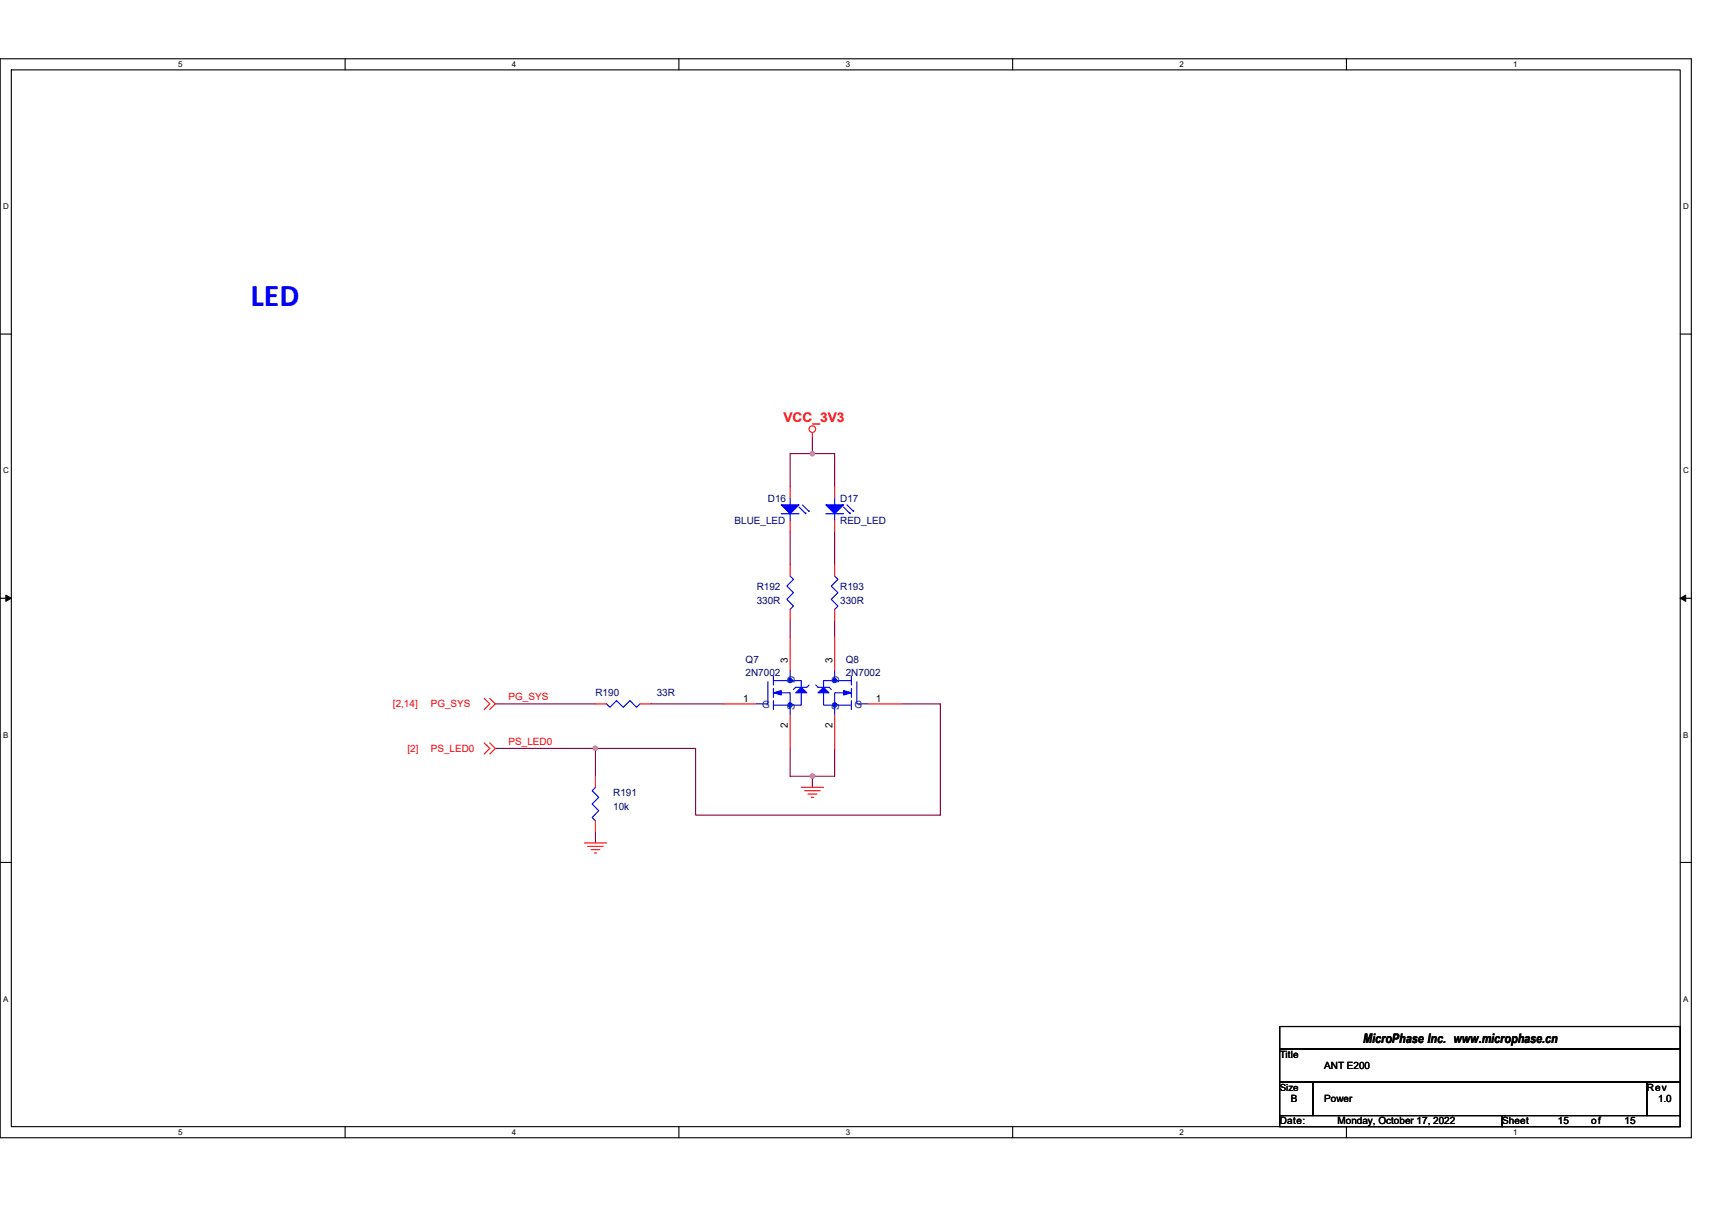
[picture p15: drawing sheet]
<svg xmlns="http://www.w3.org/2000/svg" width="297mm" height="210mm" viewBox="0 0 297 210" stroke-linecap="round" stroke-linejoin="round" font-family="sans-serif">
<defs><g id="words">
<text font-size="5.5" fill="#00f" x="43.5" y="53.1">LED</text>
<text font-size="2.3" fill="#f00" x="135.9" y="73.2">VCC_3V3</text>
<text font-size="2.3" x="236.5" y="181.1">MicroPhase Inc. www.microphase.cn</text>
<g font-size="1.7" fill="#000080">
<text x="133.2" y="87">D16</text>
<text x="145.8" y="87">D17</text>
<text x="127.4" y="90.9">BLUE_LED</text>
<text x="145.8" y="90.9">RED_LED</text>
<text x="131.3" y="102.5">R192</text>
<text x="131.3" y="104.8">330R</text>
<text x="145.8" y="102.5">R193</text>
<text x="145.8" y="104.8">330R</text>
<text x="129.4" y="115">Q7</text>
<text x="129.4" y="117.3">2N7002</text>
<text x="146.7" y="115">Q8</text>
<text x="146.7" y="117.3">2N7002</text>
<text x="103.3" y="120.8">R190</text>
<text x="113.9" y="120.8">33R</text>
<text x="106.4" y="138.2">R191</text>
<text x="106.4" y="140.5">10k</text>
</g>
<g font-size="1.7">
<text x="136.7" y="115" transform="rotate(-90 136.7 115)">3</text>
<text x="144.4" y="115" transform="rotate(-90 144.4 115)">3</text>
<text x="129" y="121.8">1</text>
<text x="152" y="121.8">1</text>
<text x="136.7" y="126.4" transform="rotate(-90 136.7 126.4)">2</text>
<text x="144.4" y="126.4" transform="rotate(-90 144.4 126.4)">2</text>
<text x="222" y="183.6">Title</text>
<text x="229.8" y="185.5">ANT E200</text>
<text x="222" y="189.3">Size</text>
<text x="224" y="191.3">B</text>
<text x="229.8" y="191.3">Power</text>
<text x="285.7" y="189.3">Rev</text>
<text x="287.7" y="191.3">1.0</text>
<text x="222" y="195.1">Date:</text>
<text x="232.1" y="195.1">Monday, October 17, 2022</text>
<text x="260.6" y="195.1">Sheet</text>
<text x="270.3" y="195.1">15</text>
<text x="276.1" y="195.1">of</text>
<text x="281.9" y="195.1">15</text>
</g>
<g font-size="1.7" fill="#004080">
<text x="137.9" y="118.6" transform="rotate(-90 137.9 118.6)">D</text>
<text x="145.6" y="118.6" transform="rotate(-90 145.6 118.6)">D</text>
<text x="132.3" y="122.9">G</text>
<text x="137.9" y="123.1" transform="rotate(-90 137.9 123.1)">S</text>
<text x="145.6" y="123.1" transform="rotate(-90 145.6 123.1)">S</text>
<text x="148.3" y="122.9">G</text>
</g>
<g font-size="1.7" fill="#f00">
<text x="68.2" y="122.7">[2,14]</text>
<text x="74.7" y="122.7">PG_SYS</text>
<text x="88.2" y="121.6">PG_SYS</text>
<text x="70.7" y="130.5">[2]</text>
<text x="74.7" y="130.5">PS_LED0</text>
<text x="88.2" y="129.3">PS_LED0</text>
</g>
<g font-size="1.4">
<text x="30.9" y="11.7">5</text>
<text x="88.8" y="11.7">4</text>
<text x="146.7" y="11.7">3</text>
<text x="204.7" y="11.7">2</text>
<text x="262.6" y="11.7">1</text>
<text x=".5" y="36.3">D</text>
<text x="292" y="36.3">D</text>
<text x=".5" y="82.1">C</text>
<text x="292" y="82.1">C</text>
<text x=".5" y="128">B</text>
<text x="292" y="128">B</text>
<text x=".5" y="173.8">A</text>
<text x="292" y="173.8">A</text>
<text x="30.9" y="197">5</text>
<text x="88.8" y="197">4</text>
<text x="146.7" y="197">3</text>
<text x="204.7" y="197">2</text>
<text x="262.6" y="197">1</text>
</g>
</g></defs>
<path d="M0 10.2h293.5v187.2h-293.5zM2 12.1h289.5v183.4h-289.5z" fill="none" stroke="#000" stroke-width=".19"/>
<g fill="#fff">
<path d="M30.9 10.4h.8v1.6h-.8z"/>
<path d="M30.9 195.7h.8v1.6h-.8z"/>
</g>
<path d="M59.9 10.2v1.9M59.9 195.5v1.9" fill="none" stroke="#000" stroke-width=".19"/>
<g fill="#fff">
<path d="M88.8 10.4h.8v1.6h-.8z"/>
<path d="M88.8 195.7h.8v1.6h-.8z"/>
</g>
<path d="M117.8 10.2v1.9M117.8 195.5v1.9" fill="none" stroke="#000" stroke-width=".19"/>
<g fill="#fff">
<path d="M146.7 10.4h.8v1.6h-.8z"/>
<path d="M146.7 195.7h.8v1.6h-.8z"/>
</g>
<path d="M175.7 10.2v1.9M175.7 195.5v1.9" fill="none" stroke="#000" stroke-width=".19"/>
<g fill="#fff">
<path d="M204.7 10.4h.7v1.6h-.7z"/>
<path d="M204.7 195.7h.7v1.6h-.7z"/>
</g>
<path d="M233.6 10.2v1.9M233.6 195.5v1.9" fill="none" stroke="#000" stroke-width=".19"/>
<g fill="#fff">
<path d="M262.6 10.4h.7v1.6h-.7z"/>
<path d="M262.6 195.7h.7v1.6h-.7z"/>
<path d="M.5 35.1h1v1.5h-1z"/>
<path d="M292 35.1h1v1.5h-1z"/>
<path d="M.5 80.9h1v1.5h-1z"/>
<path d="M292 80.9h1v1.5h-1z"/>
</g>
<path d="M0 58h2M291.5 58h2" fill="none" stroke="#000" stroke-width=".19"/>
<g fill="#fff">
<path d="M.5 126.7h.9v1.6h-.9z"/>
<path d="M292 126.7h.9v1.6h-.9z"/>
</g>
<path d="M0 103.8h2M291.5 103.8h2" fill="none" stroke="#000" stroke-width=".19"/>
<path d="M1 103.3l1 .5-1 .6zM291.5 103.8l1-.5v1.1z" fill="#000" stroke="#000" stroke-width=".17"/>
<g fill="#fff">
<path d="M.5 172.6h.9v1.5h-.9z"/>
<path d="M292 172.6h.9v1.5h-.9z"/>
</g>
<path d="M0 149.7h2M291.5 149.7h2M222 178.1h69.5v3.9h-69.5zM222 182h69.5v5.8h-69.5zM222 187.8h5.8v5.8h-5.8zM222 193.6h38.6v1.9h-38.6zM227.8 187.8h57.9v5.8h-57.9zM260.6 193.6h30.9v1.9h-30.9zM285.7 187.8h5.8v5.8h-5.8z" fill="none" stroke="#000" stroke-width=".19"/>
<g fill="none" stroke="#800040" stroke-width=".19">
<path d="M140.9 75.8v2.9M140.9 78.7h-3.8v5.8M140.9 78.7h3.9v5.8M137.1 92.2v5.8M144.8 92.2v5.8M137.1 107.7v2.9M144.8 107.7v2.9M85.9 122.2h17.4M85.9 129.9h17.4v4.8M113 122.2h12.5M137.1 129.9v4.8h3.8M140.9 134.7v1.9"/>
<path d="M144.8 129.9v4.8h-3.9M156.4 122.2h6.7v19.3h-42.4v-11.6h-17.4M103.3 144.4v1.9"/>
</g>
<g fill="#f0f" stroke="#f0f" stroke-width=".19">
<circle cx="103.3" cy="129.9" r=".38"/>
<circle cx="140.9" cy="78.7" r=".38"/>
<circle cx="140.9" cy="134.7" r=".38"/>
</g>
<g fill="none" stroke="#f00" stroke-width=".19">
<path d="M140.9 75.1v.7M137.1 90.3v1.9M137.1 84.5v1.9M137.1 98v2M144.8 90.3v1.9M144.8 84.5v1.9M144.8 98v2M137.1 110.6v5.8M137.1 105.7v2M144.8 105.7v2M144.8 110.6v5.8M84 121.2l1 1-1 .9"/>
<path d="M84 128.9l1 1-1 1M85 121.2l.9 1-.9 .9M85 128.9l.9 1-.9 1M103.3 122.2h1.9M103.3 134.7v1.9M111 122.2h2M125.5 122.2h5.8M137.1 124.1v5.8M139 136.6h3.9M139.6 137.2h2.7M140.2 137.8h1.5M140.8 138.4h.4"/>
<path d="M144.8 124.1v5.8M150.6 122.2h5.8M101.4 146.3h3.8M102 146.9h2.7M102.5 147.4h1.6M103.1 148h.4M103.3 142.4v2"/>
<circle cx="140.9" cy="74.5" r=".57"/>
</g>
<g fill="#00f" stroke="#00f" stroke-width=".19">
<path d="M139 119.3l1 .9h-1.9z" fill-rule="evenodd"/>
<path d="M134.2 120.2l1.3-.4v.8z" fill-rule="evenodd"/>
<path d="M135.5 87.6h3.1l-1.5 1.6z" fill-rule="evenodd"/>
<path d="M143.3 87.6h3.1l-1.6 1.6z" fill-rule="evenodd"/>
<path d="M141.9 120.2l1-.9 .9 .9z" fill-rule="evenodd"/>
<path d="M146.4 119.8l1.3 .4-1.3 .4z" fill-rule="evenodd"/>
<circle cx="137.1" cy="118.1" r=".38"/>
<circle cx="137.1" cy="122.3" r=".38"/>
<circle cx="144.8" cy="118.1" r=".38"/>
<circle cx="144.8" cy="122.3" r=".38"/>
</g>
<g fill="none" stroke="#00f" stroke-width=".19">
<path d="M135.5 89.2h3.1M137.1 86.4v1.2M137.1 89.2v1.1M137.1 100l.6 .5-1.2 1.2 1.2 1.1-1.2 1.2 1.2 1.2-.6 .5M138.6 88l1.2 1.2v-.2M139.2 87.6l1.2 1.2v-.2M143.3 89.2h3.1M144.8 86.4v1.2M144.8 89.2v1.1M144.8 100l.6 .5-1.2 1.2 1.2 1.1-1.2 1.2 1.2 1.2-.6 .5M146.4 88l1.1 1.2v-.2M146.9 87.6l1.2 1.2v-.2"/>
<path d="M133.2 118.3v3.9h-1.9M134.2 118.1h4.8v1.2M134.2 119.5v1.5M134.2 117.3v1.6M137.1 116.4v1.7M140.4 118.9l-.4 .4h-1.9l-.4 .4M141.5 118.9l.4 .4h1.9l.4 .4M144.8 116.4v1.7M147.7 119.5v1.5M147.7 117.3v1.6M147.7 118.1h-4.8v1.2M148.7 118.3v3.9h1.9"/>
<path d="M103.3 136.6l-.6 .6 1.2 1.2-1.2 1.1 1.2 1.2-1.2 1.2 .6 .5M105.2 122.2l.6 .5 1.2-1.1 1.1 1.1 1.2-1.1 1.1 1.1 .6-.5M134.2 121.6v1.5M135.2 120.2h1.9v3.9M139 120.2v2.2h-4.8M142.9 120.2v2.2h4.8M146.7 120.2h-1.9v3.9M147.7 121.6v1.5"/>
</g>
<use href="#words"/>
</svg>
